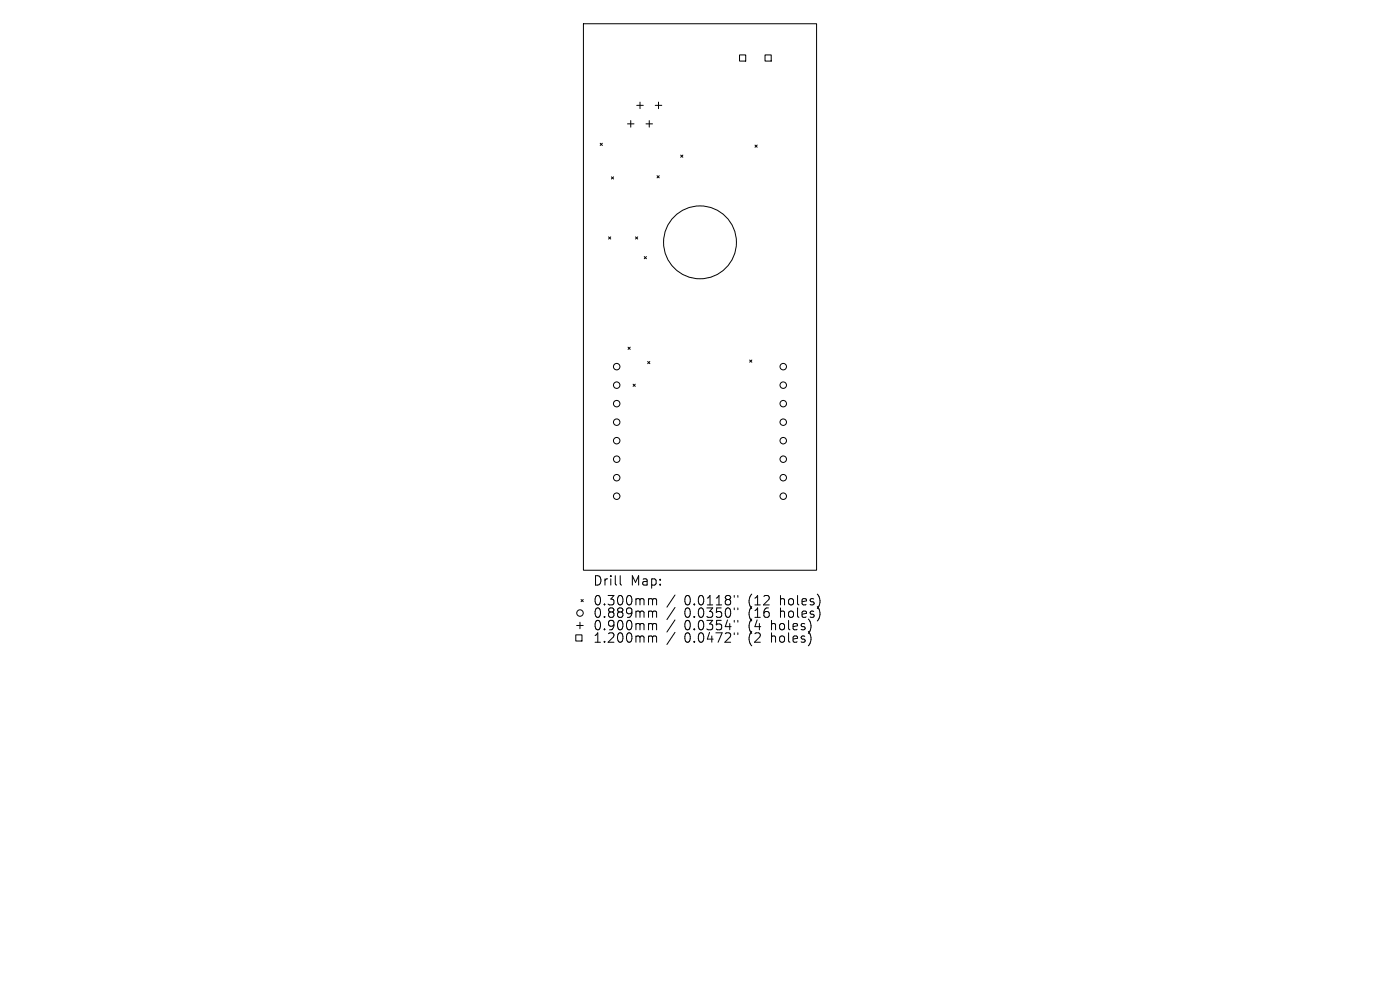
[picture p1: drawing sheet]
<svg xmlns="http://www.w3.org/2000/svg" width="297mm" height="210mm" viewBox="0 0 297 210" stroke-linecap="round" stroke-linejoin="round" font-family="sans-serif">
<defs><g id="words">
<g font-size="2.8">
<text x="125.7" y="124.5">Drill</text>
<text x="133.7" y="124.5">Map:</text>
<text x="125.7" y="128.7">0.300mm</text>
<text x="125.7" y="131.3">0.889mm</text>
<text x="145.2" y="128.7">0.0118&quot;</text>
<text x="145.2" y="131.3">0.0350&quot;</text>
<text x="158.9" y="128.7">(12</text>
<text x="158.9" y="131.3">(16</text>
<text x="165.8" y="128.7">holes)</text>
<text x="165.8" y="131.3">holes)</text>
<text x="125.7" y="134">0.900mm</text>
<text x="125.7" y="136.6">1.200mm</text>
<text x="145.2" y="134">0.0354&quot;</text>
<text x="145.2" y="136.6">0.0472&quot;</text>
<text x="158.9" y="134">(4</text>
<text x="158.9" y="136.6">(2</text>
<text x="163.9" y="134">holes)</text>
<text x="163.9" y="136.6">holes)</text>
</g>
</g></defs>
<g fill="none" stroke="#000" stroke-width=".21">
<path d="M123.8 5h49.4v116h-49.4zM156.9 11.6h1.3v1.4h-1.3zM162.3 11.6h1.3v1.4h-1.3zM127.3 30.4l.5 .5M127.8 30.4l-.5 .5M129.7 37.5l.5 .5M130.2 37.5l-.5 .5M133.1 26.3h1.4M133.8 25.6v1.4M135.1 22.4h1.4M135.8 21.7v1.3M137 26.3h1.4"/>
<path d="M137.7 25.6v1.4M139 22.4h1.4M139.4 37.3l.5 .4M139.7 21.7v1.3M139.9 37.3l-.5 .4M144.4 32.9l.5 .5M144.9 32.9l-.5 .5M160.2 30.8l.4 .4M160.6 30.8l-.4 .4M129.1 50.3l.5 .4M129.6 50.3l-.5 .4M134.8 50.3l.5 .4"/>
<path d="M135.3 50.3l-.5 .4M136.7 54.4l.4 .5M137.1 54.4l-.4 .5M133.2 73.6l.5 .5M133.7 73.6l-.5 .5M137.4 76.7l.5 .4M137.9 76.7l-.5 .4M159 76.4l.5 .4M159.5 76.4l-.5 .4M134.3 81.5l.5 .5M134.8 81.5l-.5 .5M122.1 134.7h1.4v1.3h-1.4z"/>
<path d="M122.3 132.7h1.4M123 132v1.4M123.3 127.2l.4 .4M123.7 127.2l-.4 .4M131.6 122.1v1.7l.3 .3M137.9 127l.4 .1 .1 .2M137.9 129.6h.2l.3 .3M137.9 132.3h.2l.3 .3M137.9 134.9h.2l.3 .3M138.4 127.3l.3-.3 .5 .1 .1 1.2M138.4 127.3v1M138.4 129.9v1.1"/>
<path d="M138.4 132.6v1M138.4 135.2v1M138.4 129.9l.3-.3 .5 .1 .1 1.3M138.4 132.6l.3-.3 .5 .1 .1 1.2M138.4 135.2l.3-.3 .5 .1 .1 1.2M143.2 126.2l-1.7 2.6M143.2 128.9l-1.7 2.5M143.2 131.5l-1.7 2.6M143.2 134.1l-1.7 2.6M155.8 126.3v.4M155.8 129v.3M155.8 131.6v.4"/>
<path d="M155.8 134.2v.4M156.5 126.3v.4M156.5 129v.3M156.5 131.6v.4M156.5 134.2v.4"/>
<circle cx="148.5" cy="51.4" r="7.7"/>
<circle cx="130.8" cy="77.8" r=".69"/>
<circle cx="166.2" cy="77.8" r=".69"/>
<circle cx="130.8" cy="81.7" r=".69"/>
<circle cx="130.8" cy="93.5" r=".69"/>
<circle cx="130.8" cy="89.6" r=".69"/>
<circle cx="130.8" cy="97.4" r=".69"/>
<circle cx="130.8" cy="85.6" r=".69"/>
<circle cx="166.2" cy="81.7" r=".69"/>
<circle cx="166.2" cy="97.4" r=".69"/>
<circle cx="166.2" cy="89.6" r=".69"/>
<circle cx="166.2" cy="93.5" r=".69"/>
<circle cx="166.2" cy="85.6" r=".69"/>
<circle cx="130.8" cy="101.3" r=".69"/>
<circle cx="130.8" cy="105.3" r=".69"/>
<circle cx="166.2" cy="101.3" r=".69"/>
<circle cx="166.2" cy="105.3" r=".69"/>
<circle cx="123" cy="130" r=".69"/>
</g>
<use href="#words"/>
</svg>
